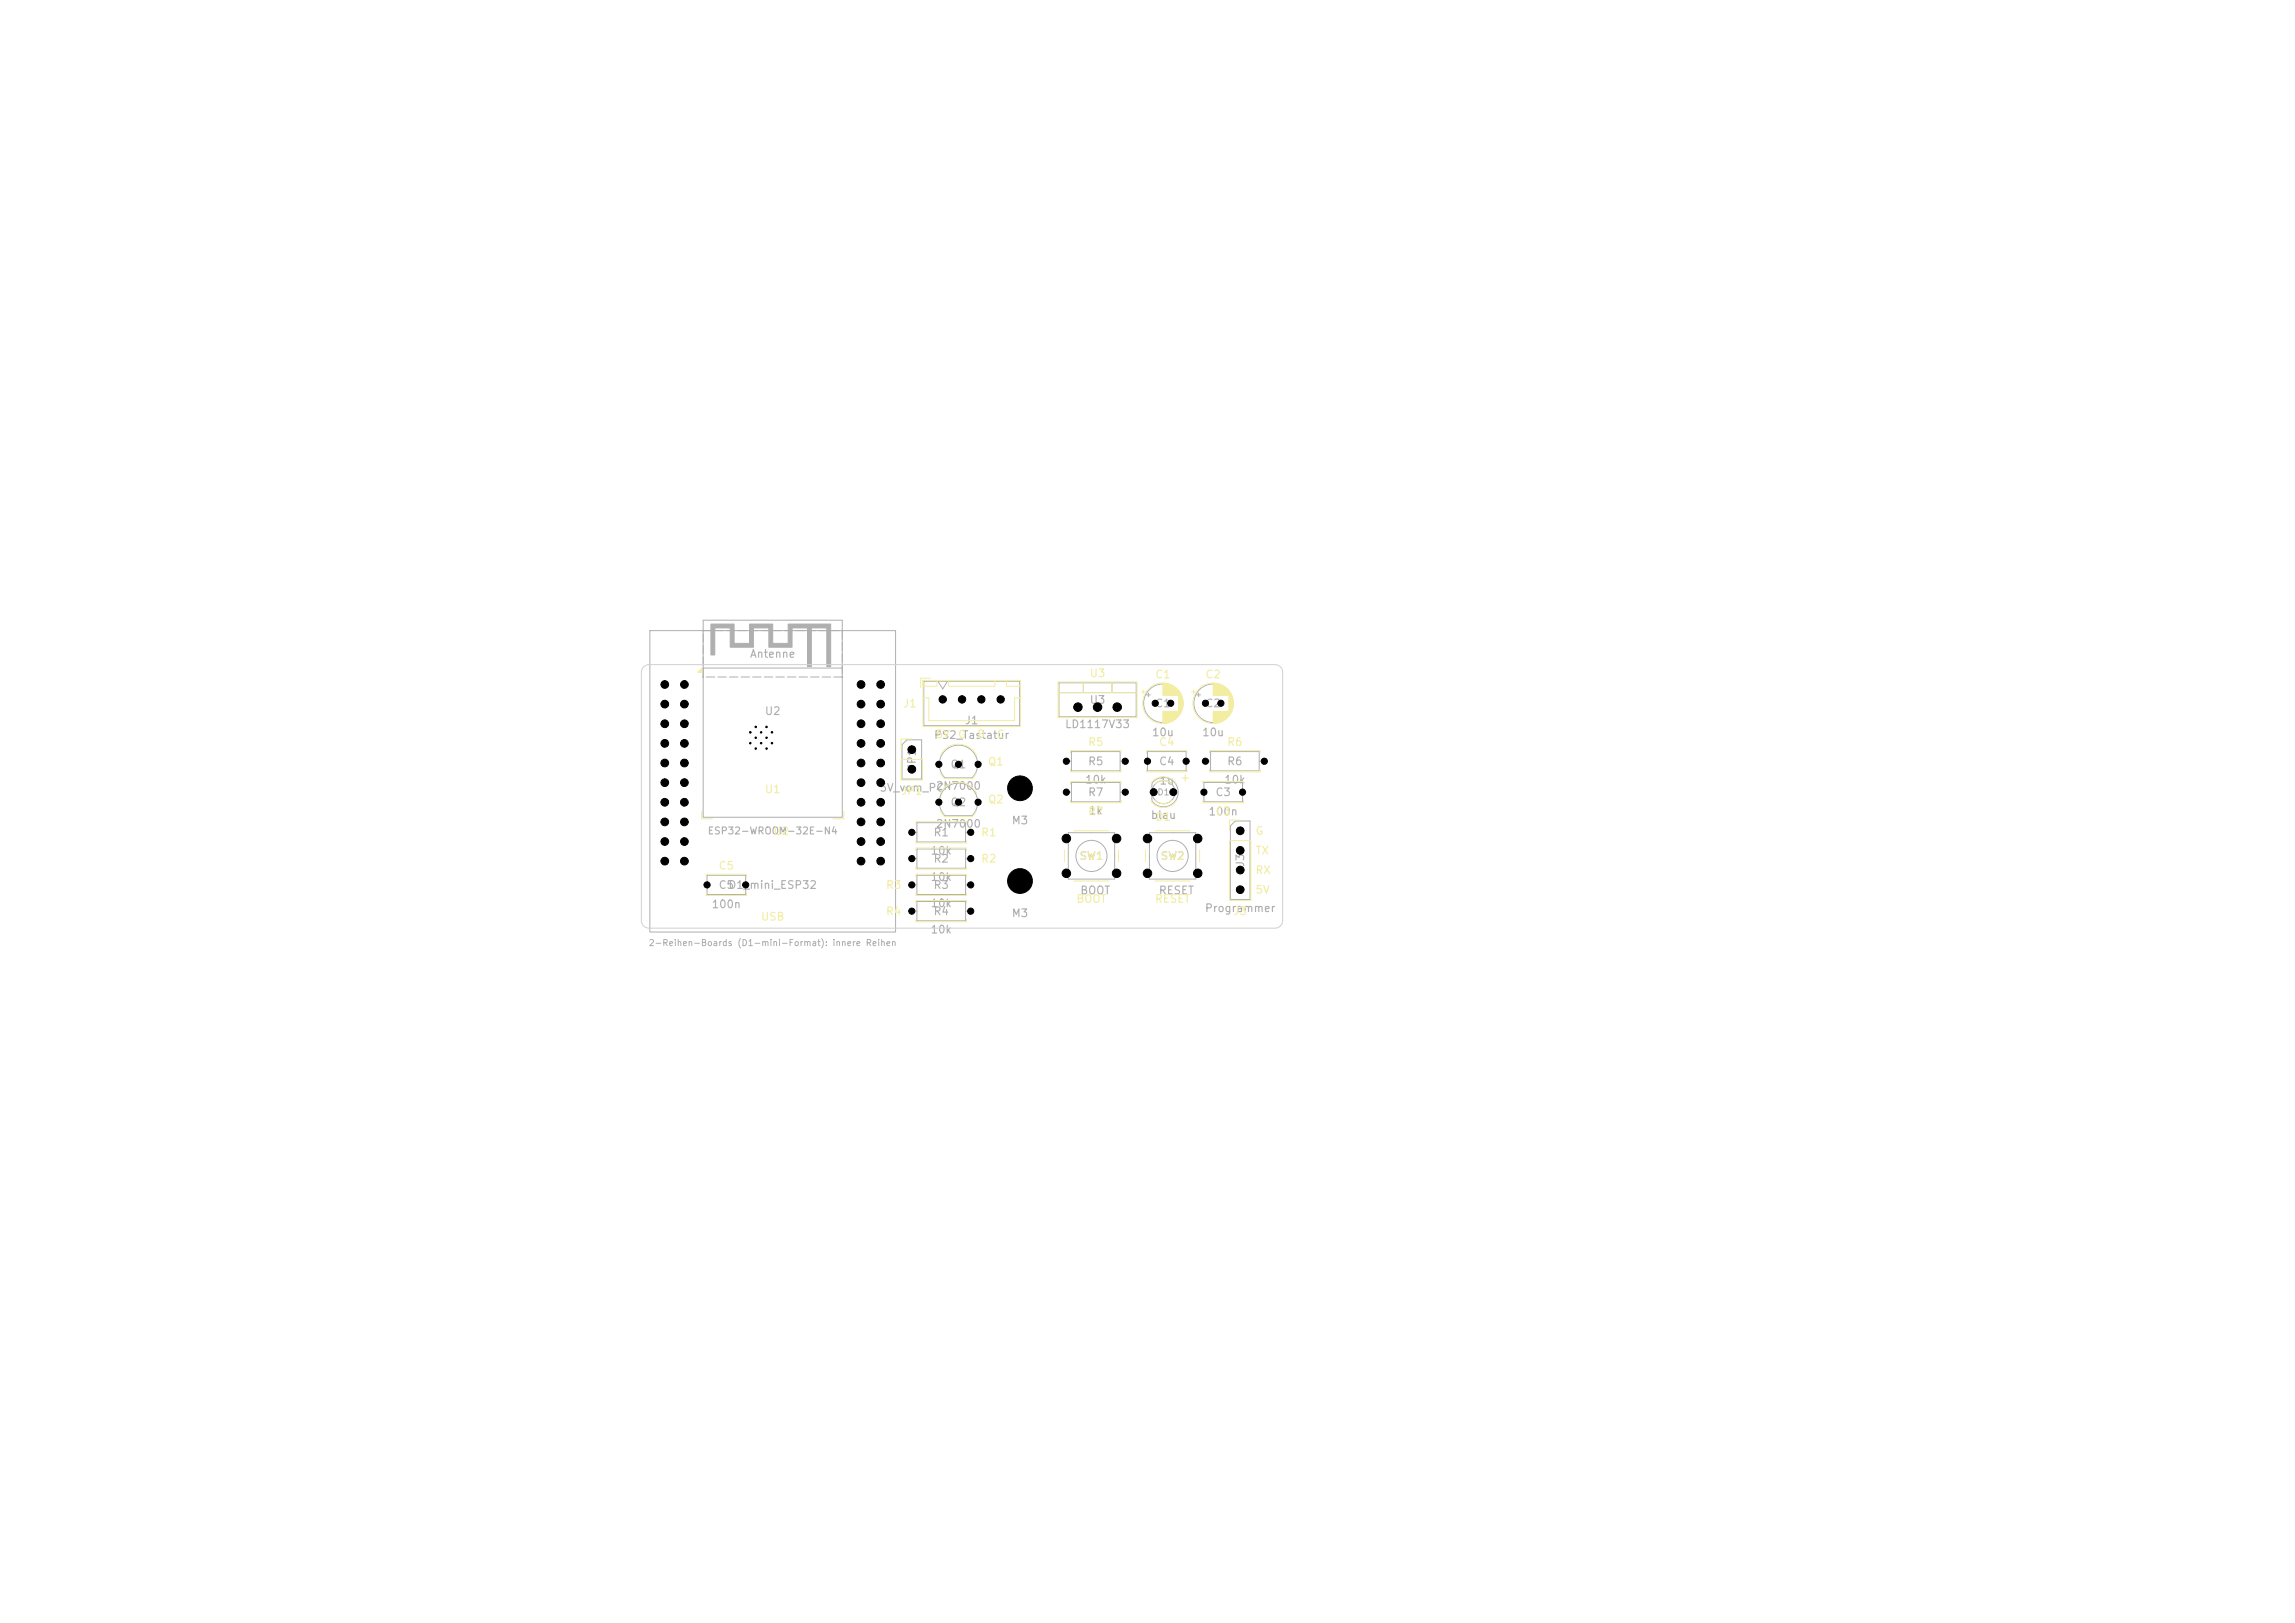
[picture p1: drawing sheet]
<svg xmlns="http://www.w3.org/2000/svg" width="297mm" height="210mm" viewBox="0 0 297 210" stroke-linecap="round" stroke-linejoin="round" font-family="sans-serif">
<defs><g id="words">
<g font-size="1" fill="#afafaf">
<text x="97" y="85.4">Antenne</text>
<text x="98.9" y="92.8">U2</text>
<text x="120.8" y="95.9">PS2_Tastatur</text>
<text x="124.8" y="94">J1</text>
<text x="137.7" y="94.5">LD1117V33</text>
<text x="140.9" y="91.3">U3</text>
<text x="149" y="95.5">10u</text>
<text x="149.4" y="91.8">C1</text>
<text x="155.5" y="95.5">10u</text>
<text x="155.9" y="91.8">C2</text>
<text x="118.8" y="99.7" transform="rotate(-90 118.8 99.7)">JP1</text>
<text x="122.9" y="99.7">Q1</text>
<text x="140.4" y="101.6">10k</text>
<text x="140.7" y="99.3">R5</text>
<text x="149.9" y="99.3">C4</text>
<text x="150" y="101.8">1u</text>
<text x="158.4" y="101.6">10k</text>
<text x="158.7" y="99.3">R6</text>
<text x="113.7" y="102.7">5V_vom_PC</text>
<text x="121" y="107.3">2N7000</text>
<text x="121" y="102.4">2N7000</text>
<text x="122.9" y="104.6">Q2</text>
<text x="130.9" y="106.9">M3</text>
<text x="140.7" y="103.3">R7</text>
<text x="140.8" y="105.6">1k</text>
<text x="148.9" y="106.2">blau</text>
<text x="156.3" y="105.8">100n</text>
<text x="157.2" y="103.3">C3</text>
<text x="120.4" y="110.8">10k</text>
<text x="120.7" y="111.9">R2</text>
<text x="120.7" y="108.5">R1</text>
<text x="139.6" y="111.5">SW1</text>
<text x="150.1" y="111.5">SW2</text>
<text x="161.3" y="112.3" transform="rotate(-90 161.3 112.3)">J3</text>
<text x="92" y="117.8">100n</text>
<text x="92.9" y="115.3">C5</text>
<text x="94.2" y="115.3">D1_mini_ESP32</text>
<text x="120.4" y="114.2">10k</text>
<text x="120.4" y="117.6">10k</text>
<text x="120.7" y="118.7">R4</text>
<text x="120.7" y="115.3">R3</text>
<text x="130.9" y="118.9">M3</text>
<text x="139.7" y="116">BOOT</text>
<text x="149.9" y="116">RESET</text>
<text x="155.9" y="118.3">Programmer</text>
<text x="120.4" y="121">10k</text>
</g>
<g font-size="1" fill="#f2eda1">
<text x="140.9" y="87.9">U3</text>
<text x="149.4" y="88">C1</text>
<text x="155.9" y="88">C2</text>
<text x="116.8" y="91.8">J1</text>
<text x="121" y="95.8">5V</text>
<text x="123.9" y="95.8">G</text>
<text x="126.4" y="95.8">D</text>
<text x="128.9" y="95.8">C</text>
<text x="127.8" y="99.3">Q1</text>
<text x="140.7" y="96.8">R5</text>
<text x="149.9" y="96.8">C4</text>
<text x="152.7" y="101.4">+</text>
<text x="158.7" y="96.8">R6</text>
<text x="98.9" y="102.9">U1</text>
<text x="116.5" y="103.1">JP1</text>
<text x="127.8" y="104.2">Q2</text>
<text x="140.7" y="105.8">R7</text>
<text x="149.5" y="106.5">D1</text>
<text x="157.2" y="105.8">C3</text>
<text x="92.9" y="112.8">C5</text>
<text x="100" y="108.3">U2</text>
<text x="126.9" y="111.9">R2</text>
<text x="126.9" y="108.5">R1</text>
<text x="162.4" y="108.3">G</text>
<text x="162.4" y="110.8">TX</text>
<text x="162.4" y="113.3">RX</text>
<text x="98.4" y="119.4">USB</text>
<text x="114.6" y="118.7">R4</text>
<text x="114.6" y="115.3">R3</text>
<text x="139.2" y="117.1">BOOT</text>
<text x="149.4" y="117.1">RESET</text>
<text x="159.5" y="118.6">J3</text>
<text x="162.4" y="115.9">5V</text>
</g>
<text font-size=".9" fill="#afafaf" x="91.5" y="108.2">ESP32-WROOM-32E-N4</text>
<g font-size=".8" fill="#afafaf">
<text x="149.7" y="103.1">D1</text>
<text x="83.9" y="122.6">2-Reihen-Boards (D1-mini-Format): innere Reihen</text>
</g>
</g></defs>
<g fill="none" stroke="#afafaf" stroke-width=".13">
<path d="M84.1 81.6h31.8v39h-31.8zM91 81.6h1.1M91 86.4v-6.1h18v6.9M91 86.5v1.1M91 86.4h18v19.4h-18zM91.4 87.6h1.1M92 80.7h3v2.6h2v-2.6h3v2.6h2v-2.6h5.5v5.6h-.5v-5h-2v5h-.5v-5h-2v2.4h-3v-2.4h-2v2.4h-3v-2.4h-2v3.4h-.5zM92.5 81.6h1.1M92.9 87.6h1.1M94 81.6h1.1M94.4 87.6h1.1M95.5 81.6h1.1"/>
<path d="M95.9 87.6h1.1M97 81.6h1.1M97.4 87.6h1.1M98.5 81.6h1.1M98.9 87.6h1.1M100 81.6h1.1M100.4 87.6h1.1M101.5 81.6h1.1M101.9 87.6h1.1M103 81.6h1.1M103.4 87.6h1.1M104.5 81.6h1.1"/>
<path d="M104.9 87.6h1.1M106 81.6h1.1M106.4 87.6h1.1M107.5 81.6h1.1M107.9 87.6h1.1M116.7 96.4l.7-.7h1.9v5.1h-2.6zM119.5 88.1h12.4v5.8h-12.4zM121.4 88.2l.6 1 .6-1M122.3 97.1a2.48 2.48 0 0 1 3.5 0 2.48 2.48 0 0 1 0 3.6h-3.5a2.48 2.48 0 0 1 0-3.6zM137 89.6h10M137 88.4h10v4.3h-10zM138 98.5h.7"/>
<path d="M138.7 97.3h6.3v2.5h-6.3zM140.2 88.4v1.2M143.9 88.4v1.2M145 98.5h.6M148.4 89.9h.5M148.5 97.3h5v2.5h-5zM148.6 89.7v.5M154.9 89.9h.5M155.1 89.7v.5M156 98.5h.7M156.7 97.3h6.3v2.5h-6.3zM163 98.5h.6"/>
<path d="M91.5 113.2h5v2.6h-5zM118 117.9h.7M118 111.1h.7M118 107.7h.7M118 114.5h.7M118.7 116.7h6.3v2.4h-6.3zM118.7 109.8h6.3v2.6h-6.3zM118.7 106.4h6.3v2.6h-6.3zM118.7 113.2h6.3v2.6h-6.3zM122.3 105.6a2.48 2.48 0 0 1 0-3.6 2.48 2.48 0 0 1 3.5 0 2.48 2.48 0 0 1 0 3.6M122.3 105.6h3.5M125 117.9h.6"/>
<path d="M125 111.1h.6M125 107.7h.6M125 114.5h.6M138 102.5h.7M138.2 107.8h6.1v6h-6.1zM138.7 101.2h6.3v2.6h-6.3zM145 102.5h.6M148.7 107.8h6v6h-6zM149.3 101.1a1.9 1.9 0 0 1 2.7 .1 1.9 1.9 0 0 1-.2 2.8 1.9 1.9 0 0 1-2.7-.3v-2.4zM155.8 101.2h5v2.6h-5zM159.2 106.9l.7-.7h1.9v10.2h-2.6z"/>
<circle cx="150.5" cy="91" r="2.5"/>
<circle cx="157" cy="91" r="2.5"/>
<circle cx="141.2" cy="110.7" r="2.02"/>
<circle cx="150.6" cy="102.5" r="1.5"/>
<circle cx="151.8" cy="110.7" r="2.02"/>
</g>
<g fill="#afafaf" stroke="#afafaf" stroke-width=".13">
<circle cx="109" cy="81.6" r=".05"/>
<circle cx="109" cy="87.6" r=".05"/>
<circle cx="91" cy="87.6" r=".05"/>
<circle cx="91" cy="81.6" r=".05"/>
</g>
<path d="M92 80.7h3v2.6h2v-2.6h3v2.6h2v-2.6h5.5v5.6h-.5v-5h-2v5h-.5v-5h-2v2.4h-3v-2.4h-2v2.4h-3v-2.4h-2v3.4h-.5z" fill="#afafaf"/>
<g fill="none" stroke="#f2eda1" stroke-width=".13">
<path d="M90.8 86.5v.5h-.5zM116.6 98.3h2.8v2.6h-2.8zM118 95.6h-1.4v1.4M119.4 88h12.7v6h-12.7zM119.4 90.3h.8v3h11.1v-3h.7M119.5 88.1h1.7v.7h-1.7zM120.4 87.8h-1.3v1.2M121.7 97.8a2.6 2.6 0 0 1 2.3-1.5 2.6 2.6 0 0 1 2.4 1.5M122.8 88.1h6v.7h-6zM130.2 88.1h1.9v.7h-1.9zM136.9 88.2h10.2v4.7h-10.2zM136.9 89.6h10.2"/>
<path d="M138.5 97.5v-.4h6.6v.4M138.5 99.5v.4h6.6v-.4M140.2 88.2v1.4M143.9 88.2v1.4M147.7 89.5h.5M147.9 89.3v.5M148.4 97.5v-.4h5.2v.4M148.4 99.5v.4h5.2v-.4M150.5 88.4v1.6M150.5 92v1.6M150.6 88.4v1.6M150.6 92v1.6"/>
<path d="M150.7 88.4v1.6M150.7 92v1.6M150.8 88.4v1.6M150.8 92v1.6M150.9 88.4v1.6M150.9 92v1.6M150.9 88.5v1.5M150.9 92v1.5M151 88.5v1.5M151 92v1.5M151.1 88.5v1.5M151.1 92v1.5"/>
<path d="M151.2 88.5v1.5M151.2 92v1.5M151.3 88.5v1.5M151.3 92v1.5M151.3 88.6v1.4M151.3 92v1.4M151.4 88.6v1.4M151.4 92v1.4M151.5 88.6v1.4M151.5 92v1.4M151.6 88.7v1.3M151.6 92v1.3"/>
<path d="M151.7 88.7v1.3M151.7 92v1.3M151.8 88.8v1.2M151.8 92v1.2M151.9 88.8v1.2M151.9 92v1.2M151.9 88.9v1.1M151.9 92v1.1M152 88.9v1.1M152 92v1.1M152.1 88.9v1.1M152.1 92v1.1"/>
<path d="M152.1 89v1M152.1 92v1M152.2 89v1M152.2 92v1M152.2 89.1v.9M152.2 92v.9M152.3 89.1v.9M152.3 92v.9M152.3 89.2v.8M152.3 92v.8M152.4 89.2v.8M152.4 92v.8"/>
<path d="M152.4 89.3v.7M152.4 92v.7M152.5 89.3v.7M152.5 92v.7M152.5 89.4v3.2M152.6 89.4v3.2M152.6 89.5v3M152.7 89.6v2.8M152.7 89.7v2.6M152.8 89.7v2.6M152.8 89.8v2.4M152.9 89.9v2.2"/>
<path d="M152.9 90v2M152.9 90.1v1.8M153 90.2v1.6M153 90.3v1.4M153.1 90.5v1M153.1 90.7v.6M154.2 89.5h.5M154.4 89.3v.5M156.5 97.5v-.4h6.6v.4M156.5 99.5v.4h6.6v-.4M157 88.4v1.6M157 92v1.6"/>
<path d="M157.1 88.4v1.6M157.1 92v1.6M157.2 88.4v1.6M157.2 92v1.6M157.3 88.4v1.6M157.3 92v1.6M157.4 88.4v1.6M157.4 92v1.6M157.4 88.5v1.5M157.4 92v1.5M157.5 88.5v1.5M157.5 92v1.5"/>
<path d="M157.6 88.5v1.5M157.6 92v1.5M157.7 88.5v1.5M157.7 92v1.5M157.8 88.5v1.5M157.8 92v1.5M157.8 88.6v1.4M157.8 92v1.4M157.9 88.6v1.4M157.9 92v1.4M158 88.6v1.4M158 92v1.4"/>
<path d="M158.1 88.7v1.3M158.1 92v1.3M158.2 88.7v1.3M158.2 92v1.3M158.3 88.8v1.2M158.3 92v1.2M158.4 88.8v1.2M158.4 92v1.2M158.4 88.9v1.1M158.4 92v1.1M158.5 88.9v1.1M158.5 92v1.1"/>
<path d="M158.6 88.9v1.1M158.6 92v1.1M158.6 89v1M158.6 92v1M158.7 89v1M158.7 92v1M158.7 89.1v.9M158.7 92v.9M158.8 89.1v.9M158.8 92v.9M158.8 89.2v.8M158.8 92v.8"/>
<path d="M158.9 89.2v.8M158.9 92v.8M158.9 89.3v.7M158.9 92v.7M159 89.3v.7M159 92v.7M159 89.4v3.2M159.1 89.4v3.2M159.1 89.5v3M159.2 89.6v2.8M159.2 89.7v2.6M159.3 89.7v2.6"/>
<path d="M159.3 89.8v2.4M159.4 89.9v2.2M159.4 90v2M159.4 90.1v1.8M159.5 90.2v1.6M159.5 90.3v1.4M159.6 90.5v1M159.6 90.7v.6M90.8 105v1h1.4M91.4 113.5v-.4h5.2v.4M91.4 115.5v.4h5.2v-.4M109.2 105v1h-1.4"/>
<path d="M118.5 113.5v-.4h6.6v.4M118.5 115.5v.4h6.6v-.4M118.5 116.9v-.4h6.6v.4M118.5 106.7v-.4h6.6v.4M118.5 108.7v.4h6.6v-.4M118.5 110.1v-.4h6.6v.4M118.5 112.1v.4h6.6v-.4M118.5 118.9v.4h6.6v-.4M121.7 102.7a2.6 2.6 0 0 1 2.3-1.5 2.6 2.6 0 0 1 2.4 1.5M121.7 104.9l.5 .8h3.6l.6-.8M121.7 100l.5 .8h3.6l.6-.8M137.8 110v1.5"/>
<path d="M138.5 101.5v-.4h6.6v.4M138.5 103.5v.4h6.6v-.4M139 114h4.5M139 107.5h4.5M144.7 110v1.5M148.2 110v1.5M149.5 114h4.5M149.5 107.5h4.5M149.5 101.4a1.5 1.5 0 0 1 2.1 0M149.5 103.6a1.5 1.5 0 0 0 2.1 0M152.2 101.4a1.99 1.99 0 0 0-3.2-.1v.1M152.2 103.6a1.99 1.99 0 0 1-3.2 .1v-.1"/>
<path d="M155.2 110v1.5M155.7 101.5v-.4h5.2v.4M155.7 103.5v.4h5.2v-.4M159.1 108.8h2.8v7.7h-2.8zM160.5 106.1h-1.4v1.4"/>
<circle cx="150.5" cy="91" r="2.62"/>
<circle cx="157" cy="91" r="2.62"/>
</g>
<path d="M90.8 86.5v.5h-.5z" fill="#f2eda1"/>
<path d="M83.3 86.3l.4-.2 .3-.1h81a1 1 0 0 1 1 1v32.1a1 1 0 0 1-1 1h-81a1 1 0 0 1-1-1v-32.1l.1-.3z" fill="none" stroke="#d0d2cd" stroke-width=".13"/>
<g fill="#000" stroke="#000" stroke-width=".13">
<circle cx="86" cy="88.6" r=".5"/>
<circle cx="86" cy="96.2" r=".5"/>
<circle cx="86" cy="91.1" r=".5"/>
<circle cx="86" cy="93.6" r=".5"/>
<circle cx="86" cy="98.7" r=".5"/>
<circle cx="88.6" cy="91.1" r=".5"/>
<circle cx="88.6" cy="88.6" r=".5"/>
<circle cx="88.6" cy="98.7" r=".5"/>
<circle cx="88.6" cy="93.6" r=".5"/>
<circle cx="88.6" cy="96.2" r=".5"/>
<circle cx="97.1" cy="96.2" r=".1"/>
<circle cx="97.1" cy="94.8" r=".1"/>
<circle cx="97.8" cy="95.5" r=".1"/>
<circle cx="97.8" cy="96.9" r=".1"/>
<circle cx="97.8" cy="94.1" r=".1"/>
<circle cx="98.5" cy="96.2" r=".1"/>
<circle cx="98.5" cy="94.8" r=".1"/>
<circle cx="99.2" cy="95.5" r=".1"/>
<circle cx="99.2" cy="96.9" r=".1"/>
<circle cx="99.2" cy="94.1" r=".1"/>
<circle cx="99.9" cy="96.2" r=".1"/>
<circle cx="99.9" cy="94.8" r=".1"/>
<circle cx="111.4" cy="91.1" r=".5"/>
<circle cx="111.4" cy="98.7" r=".5"/>
<circle cx="111.4" cy="93.6" r=".5"/>
<circle cx="111.4" cy="88.6" r=".5"/>
<circle cx="111.4" cy="96.2" r=".5"/>
<circle cx="114" cy="98.7" r=".5"/>
<circle cx="114" cy="96.2" r=".5"/>
<circle cx="114" cy="88.6" r=".5"/>
<circle cx="114" cy="91.1" r=".5"/>
<circle cx="114" cy="93.6" r=".5"/>
<circle cx="118" cy="97" r=".5"/>
<circle cx="118" cy="99.5" r=".5"/>
<circle cx="121.5" cy="98.9" r=".4"/>
<circle cx="122" cy="90.5" r=".47"/>
<circle cx="124" cy="98.9" r=".4"/>
<circle cx="124.5" cy="90.5" r=".47"/>
<circle cx="126.6" cy="98.9" r=".4"/>
<circle cx="127" cy="90.5" r=".47"/>
<circle cx="129.5" cy="90.5" r=".48"/>
<circle cx="138" cy="98.5" r=".4"/>
<circle cx="139.5" cy="91.5" r=".55"/>
<circle cx="142" cy="91.5" r=".55"/>
<circle cx="144.6" cy="91.5" r=".55"/>
<circle cx="145.6" cy="98.5" r=".4"/>
<circle cx="148.5" cy="98.5" r=".4"/>
<circle cx="149.5" cy="91" r=".4"/>
<circle cx="151.5" cy="91" r=".4"/>
<circle cx="153.5" cy="98.5" r=".4"/>
<circle cx="156" cy="98.5" r=".4"/>
<circle cx="156" cy="91" r=".4"/>
<circle cx="158" cy="91" r=".4"/>
<circle cx="163.6" cy="98.5" r=".4"/>
<circle cx="86" cy="106.3" r=".5"/>
<circle cx="86" cy="108.9" r=".5"/>
<circle cx="86" cy="101.3" r=".5"/>
<circle cx="86" cy="111.4" r=".5"/>
<circle cx="86" cy="103.8" r=".5"/>
<circle cx="88.6" cy="108.9" r=".5"/>
<circle cx="88.6" cy="111.4" r=".5"/>
<circle cx="88.6" cy="106.3" r=".5"/>
<circle cx="88.6" cy="101.3" r=".5"/>
<circle cx="88.6" cy="103.8" r=".5"/>
<circle cx="91.5" cy="114.5" r=".4"/>
<circle cx="96.5" cy="114.5" r=".4"/>
<circle cx="111.4" cy="101.3" r=".5"/>
<circle cx="111.4" cy="106.3" r=".5"/>
<circle cx="111.4" cy="111.4" r=".5"/>
<circle cx="111.4" cy="103.8" r=".5"/>
<circle cx="111.4" cy="108.9" r=".5"/>
<circle cx="114" cy="111.4" r=".5"/>
<circle cx="114" cy="108.9" r=".5"/>
<circle cx="114" cy="106.3" r=".5"/>
<circle cx="114" cy="101.3" r=".5"/>
<circle cx="114" cy="103.8" r=".5"/>
<circle cx="118" cy="114.5" r=".4"/>
<circle cx="118" cy="111.1" r=".4"/>
<circle cx="118" cy="117.9" r=".4"/>
<circle cx="118" cy="107.7" r=".4"/>
<circle cx="121.5" cy="103.8" r=".4"/>
<circle cx="124" cy="103.8" r=".4"/>
<circle cx="125.6" cy="114.5" r=".4"/>
<circle cx="125.6" cy="111.1" r=".4"/>
<circle cx="125.6" cy="117.9" r=".4"/>
<circle cx="125.6" cy="107.7" r=".4"/>
<circle cx="126.6" cy="103.8" r=".4"/>
<circle cx="132" cy="102" r="1.6"/>
<circle cx="132" cy="114" r="1.6"/>
<circle cx="138" cy="102.5" r=".4"/>
<circle cx="138" cy="113" r=".55"/>
<circle cx="138" cy="108.5" r=".55"/>
<circle cx="144.5" cy="113" r=".55"/>
<circle cx="144.5" cy="108.5" r=".55"/>
<circle cx="145.6" cy="102.5" r=".4"/>
<circle cx="148.5" cy="113" r=".55"/>
<circle cx="148.5" cy="108.5" r=".55"/>
<circle cx="149.3" cy="102.5" r=".45"/>
<circle cx="151.8" cy="102.5" r=".45"/>
<circle cx="155" cy="113" r=".55"/>
<circle cx="155" cy="108.5" r=".55"/>
<circle cx="155.8" cy="102.5" r=".4"/>
<circle cx="160.5" cy="115.1" r=".5"/>
<circle cx="160.5" cy="110" r=".5"/>
<circle cx="160.5" cy="112.6" r=".5"/>
<circle cx="160.5" cy="107.5" r=".5"/>
<circle cx="160.8" cy="102.5" r=".4"/>
</g>
<use href="#words"/>
</svg>
